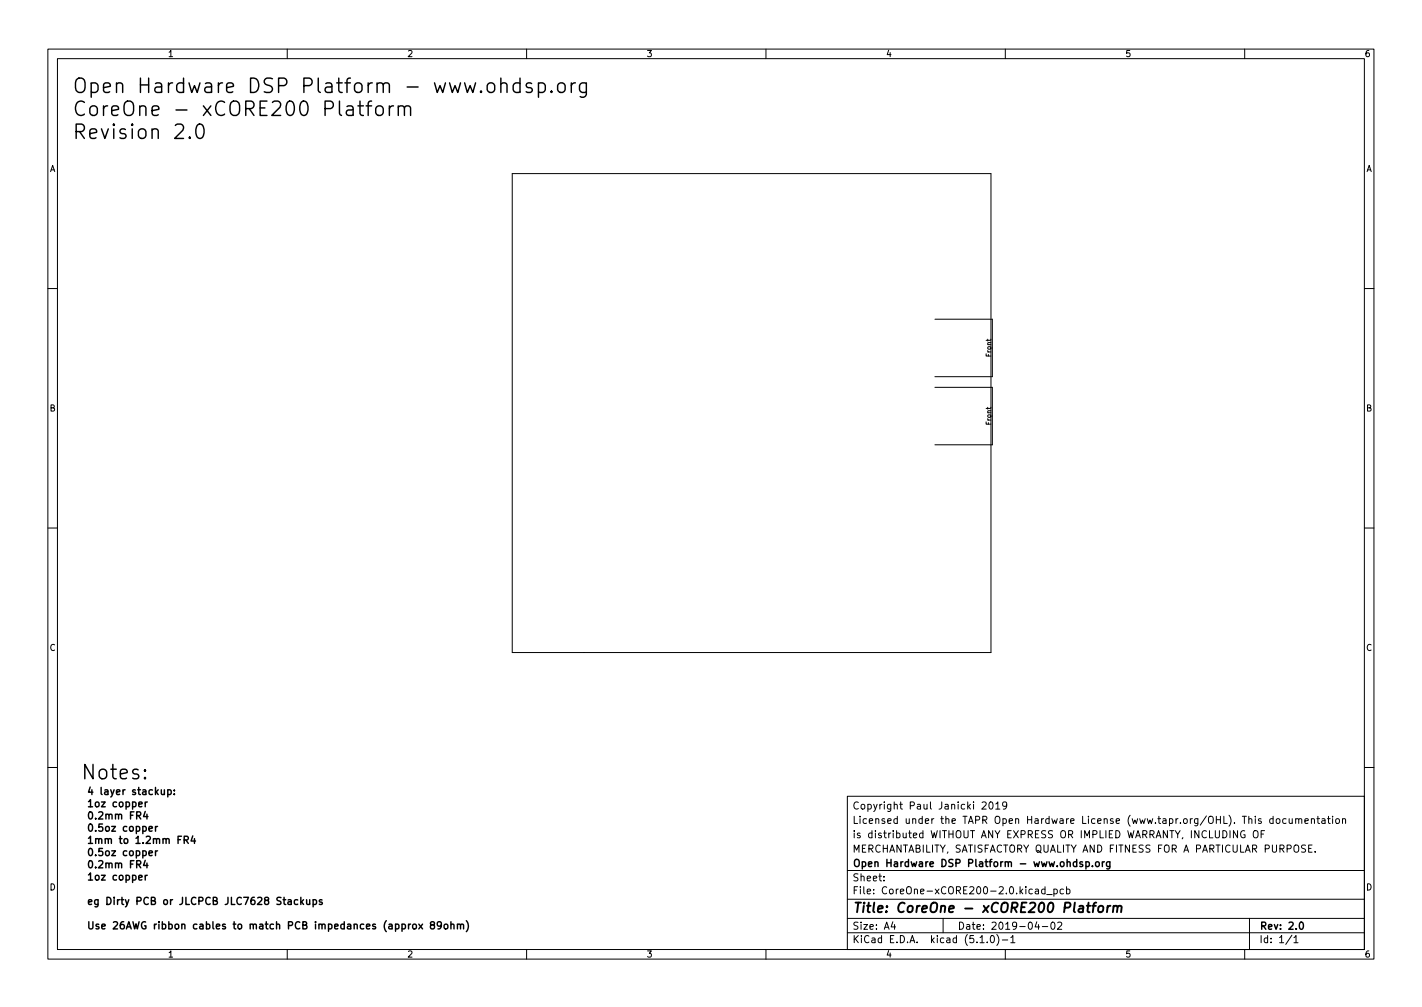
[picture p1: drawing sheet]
<svg xmlns="http://www.w3.org/2000/svg" width="297mm" height="210mm" viewBox="0 0 297 210" stroke-linecap="round" stroke-linejoin="round" font-family="sans-serif">
<defs><g id="words">
<g font-size="4.2">
<text x="15" y="19.4">Open Hardware DSP Platform - www.ohdsp.org</text>
<text x="15" y="24.2">CoreOne - xCORE200 Platform</text>
<text x="15" y="29">Revision 2.0</text>
<text x="17.5" y="162.7">Notes:</text>
</g>
<text font-size="2.8" x="178" y="190.6">Title: CoreOne - xCORE200 Platform</text>
<g font-size="2.1">
<text x="18" y="166">4 layer stackup:</text>
<text x="18" y="168.5">1oz copper</text>
<text x="18" y="171.1">0.2mm FR4</text>
<text x="18" y="173.6">0.5oz copper</text>
<text x="178" y="172">Licensed under the TAPR Open Hardware License (www.tapr.org/OHL). This documentation</text>
<text x="178" y="169">Copyright Paul Janicki 2019</text>
<text x="18" y="176.2">1mm to 1.2mm FR4</text>
<text x="18" y="178.7">0.5oz copper</text>
<text x="178" y="178">MERCHANTABILITY, SATISFACTORY QUALITY AND FITNESS FOR A PARTICULAR PURPOSE.</text>
<text x="178" y="175">is distributed WITHOUT ANY EXPRESS OR IMPLIED WARRANTY, INCLUDING OF</text>
<text x="18" y="181.3">0.2mm FR4</text>
<text x="18" y="183.8">1oz copper</text>
<text x="178" y="184">Sheet:</text>
<text x="178" y="181">Open Hardware DSP Platform - www.ohdsp.org</text>
<text x="18" y="188.9">eg Dirty PCB or JLCPCB JLC7628 Stackups</text>
<text x="178" y="186.7">File: CoreOne-xCORE200-2.0.kicad_pcb</text>
<text x="18" y="194">Use 26AWG ribbon cables to match PCB impedances (approx 89ohm)</text>
<text x="178" y="196.9">KiCad E.D.A. kicad (5.1.0)-1</text>
<text x="178" y="194.1">Size: A4</text>
<text x="200" y="194.1">Date: 2019-04-02</text>
<text x="263" y="194.1">Rev: 2.0</text>
<text x="263" y="196.9">Id: 1/1</text>
</g>
<g font-size="1.8">
<text x="35" y="11.9">1</text>
<text x="85" y="11.9">2</text>
<text x="135" y="11.9">3</text>
<text x="185" y="11.9">4</text>
<text x="235" y="11.9">5</text>
<text x="285" y="11.9">6</text>
<text x="10.3" y="35.9">A</text>
<text x="285.3" y="35.9">A</text>
<text x="10.3" y="85.9">B</text>
<text x="285.3" y="85.9">B</text>
<text x="10.3" y="135.9">C</text>
<text x="285.3" y="135.9">C</text>
<text x="10.3" y="185.9">D</text>
<text x="285.3" y="185.9">D</text>
<text x="35" y="199.9">1</text>
<text x="85" y="199.9">2</text>
<text x="135" y="199.9">3</text>
<text x="185" y="199.9">4</text>
<text x="235" y="199.9">5</text>
<text x="285" y="199.9">6</text>
</g>
<g font-size="1.4">
<text x="207" y="74.4" transform="rotate(-90 207 74.4)">Front</text>
<text x="207" y="88.7" transform="rotate(-90 207 88.7)">Front</text>
</g>
</g></defs>
<g fill="none" stroke="#000" stroke-width=".21">
<path d="M10 10.2h277v190.1h-277zM12 12.2h273v186.1h-273zM60 10.2v2M110 10.2v2M160 10.2v2M210 10.2v2M260 10.2v2M107 36.2h100v100h-100zM10 60.2h2M195.3 66.7h12v12h-12M285 60.2h2M195.3 80.9h12v12h-12"/>
<path d="M10 110.2h2M285 110.2h2M10 160.2h2M177 166.3h108v32h-108zM205.1 167.6l.6-.2 .3 .5-.9 1h.9M206.7 167.6l.2-.2a.8 .8 0 0 1 .6 .8 .8 .8 0 0 1-.6 .7l-.2-.1-.1-.4zM208 167.9l.4-.5v1.5M208 168.9h.9M210.3 168.1l-.3 .3-.4-.1-.2-.2 .2-.6 .4-.1 .2 .2a.99 .99 0 0 1-.3 1.3h-.3M258.5 173.4v1.5l-.9-1.5v1.5M260 173.5a.7 .7 0 0 0-.9 .7 .7 .7 0 0 0 .9 .7l.1-.6h-.3M262 173.5l.1-.1a.5 .5 0 0 1 .7 .5v.5a.5 .5 0 0 1-.5 .6 .5 .5 0 0 1-.5-.6v-.5z"/>
<path d="M263.4 174.1h.5M264.1 173.4h-.7v1.5M265.9 171l-.4-.1-.3 .3 .2 .7h.5M265.9 170.4v1.5M266.7 171l.4-.1 .3 .3v.4l-.3 .3h-.4l-.1-.3zM268.6 171l-.4-.1-.3 .3 .2 .7h.5M269.3 170.9l.1 1h.3l.2-.1M269.9 170.9v1M270.6 171.1l.3-.2 .3 .1 .1 .9M270.6 170.9v1M271.3 171.1l.2-.2 .4 .1v.9M272.6 171.4l.7-.1-.1-.3-.4-.1-.2 .2v.8h.6"/>
<path d="M272.7 176.5l-.6-.1-.2 .3 .1 .4 .6 .3v.4l-.2 .1h-.5M273.4 177.1h.5M273.9 171.1l.2-.2 .4 .1 .1 .9M273.9 170.9v1M274.1 176.4h-.7v1.5h.7M274.7 177.8v.1M275.1 170.9h.5M275.3 170.4v1.3l.3 .2M276.1 171h.6l.1 .9M276.8 171.3l-.5 .1-.2 .2 .2 .3h.5M277.3 170.9h.6M277.5 170.4v1.3l.4 .2"/>
<path d="M278.4 170.4v.2M278.4 170.9v1M279.1 171l.4-.1 .3 .3v.4l-.3 .3h-.4l-.1-.3zM280.4 171.1l.2-.2 .4 .1 .1 .9M280.4 170.9v1M285 160.2h2M60 198.3v2M110 198.3v2M160 198.3v2M177 194.8h108M177 191.8h108M177 187.8h108"/>
<path d="M177 181.8h108M184.6 183.8v.1M184.6 183v.1M186.5 192.5l-.4 1h1M186.9 193v1M197 191.8v3M204.7 195.8l.4-.5v1.5M204.7 196.8h.9M206.2 196.7v.1M207 195.5l.2-.2a.8 .8 0 0 1 .5 .8 .8 .8 0 0 1-.5 .7l-.2-.1-.1-.4zM208.2 195.1a1.72 1.72 0 0 1 0 2.3M209.4 196.3h1.1"/>
<path d="M210 198.3v2M211.1 195.8l.5-.5v1.5M211.1 196.8h.9M216.3 185.7h.6v.9M216.6 192.5l-.4 1h.9M216.9 186l-.5 .1-.2 .2 .2 .3h.5M216.9 193v1M217.7 193.5h1.2M218.3 185.7l-.4-.1-.3 .3 .1 .7h.6M218.3 185.1v1.5M218.6 186.8h1.2M219.6 192.7l.3-.2a.8 .8 0 0 1 .5 .8 .8 .8 0 0 1-.5 .7l-.3-.1-.1-.4z"/>
<path d="M220.1 185.7l.5-.1 .3 .3-.2 .7h-.6M220.1 185.6v1.5M220.9 192.7l.6-.2 .3 .5-.9 1h.9M222.1 185.7l-.4-.1-.3 .3 .2 .7h.5M222.8 185.7l.4-.1 .3 .3-.1 .7h-.6M222.8 185.1v1.5M260 198.3v2M261 191.8v6.5M269.9 195.3l-1.3 1.9M270.3 195.8l.4-.5v1.5M270.3 196.8h.8"/>
</g>
<g fill="none" stroke="#000" stroke-width=".3">
<path d="M111.1 17.4l-.8-.1-.4 .4 .2 .5 1 .2 .1 .3-.1 .5-.3 .1-.9-.1M112.5 17.4l.8-.1 .6 .6v.8l-.3 .5-.3 .1-.8-.1M112.5 17.3v3M115.2 19l.1 .2-.1 .1-.1-.1 .1-.2v.3M116.6 17.6a.81 .81 0 0 1 .8-.3 .81 .81 0 0 1 .7 .6v.8a.81 .81 0 0 1-.8 .6 .81 .81 0 0 1-.8-.6v-.8zM119.3 17.3v2M120.2 17.3a.77 .77 0 0 0-.9 .6M122.5 17.3v2.4a.81 .81 0 0 1-1.3 .5M122.5 17.4l-.9-.1-.5 .6v.8l.2 .5 .3 .1 .9-.1M41.3 26a.71 .71 0 0 1 1.2 .5 1.76 1.76 0 0 1-.6 2.4 .77 .77 0 0 1-.8-.6 2.34 2.34 0 0 1 .2-2.3zM76.5 22.1h1.1M77.6 21.1l-.5 .1-.2 .3v2.6"/>
<path d="M78.8 22.2a.81 .81 0 0 1 1.3 .5v.8a.81 .81 0 0 1-.8 .6 .81 .81 0 0 1-.8-.6v-.8zM81.3 22.1v2M82.2 22.1a.77 .77 0 0 0-.9 .6M83.2 22.4a.75 .75 0 0 1 1.3 .1v1.6M83.2 22.1v2M84.5 22.5l.4-.4 .7 .1 .2 .3v1.6M30.3 169.4l-.3 1.1h.9M30.3 179.6l-.3 1.1h.9M30.3 167.5v1M30.7 170v1M30.8 167.5l-.5 .2M31.1 173.1l.7-.2v-.3h-.5l-.2 .2 .1 .7h.6"/>
<path d="M31.1 178.2l.7-.2v-.3h-.5l-.2 .2 .1 .7h.6M32.5 172.6v1M32.5 177.7v1M32.9 172.6l-.4 .2M32.9 177.7l-.4 .2M33.7 164.9l.1 .9 .3 .1 .2-.1M34.3 164.9v1M35.1 165l.4-.1 .3 .3-.2 .6h-.5M35.1 164.9v1.5M36.4 165.8v.1M36.4 165v.1M37.9 174.6h-.7v1.5"/>
<path d="M38.5 175.4l.7-.1 .1-.2v-.4l-.8-.1v1.5M38.8 175.4l.5 .7M40.3 174.5l-.4 1.1h.9M40.6 175.1v1M226.8 179.9v1.5M230.3 179.9v1M230.7 179.9l-.4 .3M231.8 179.9v1.2l-.2 .3h-.4M30.3 182.8v1M30.7 180.2v1M30.8 182.8l-.5 .2M62.2 187.9h-.4l-.3 .2 .1 .7h.6"/>
<path d="M62.8 187.4v1.5M63 188.3l.4 .6M63.4 187.9l-.6 .5M64.1 187.9v.9l.4 .1 .2-.2M64.7 187.9v1M65.4 187.9h.4l.3 .2-.1 .7h-.6M65.4 187.9v1.5M67.3 187.9h-.4l-.2 .2 .1 .2 .5 .1v.4h-.6M87.5 193l.8 1M88.3 193l-.8 1M90.2 193.1l-.3-.3 .1-.2 .2-.1h.4l.2 .2-.1 .3-.6 .2-.2 .2 .1 .4 .2 .2 .4-.1 .2-.2-.1-.5-.2-.1M92.2 193.1l-.3 .3-.4-.1-.2-.2 .2-.6h.4l.2 .1a.99 .99 0 0 1-.3 1.4h-.3"/>
<path d="M92.8 193.1l.3-.1 .4 .1 .1 .6-.2 .2-.3 .1-.3-.2zM94.2 193.1l.2-.1h.4v1M94.2 192.5v1.5M95.6 193.1l.2-.1h.3l.1 1M95.6 193v1M96.2 193.2l.2-.2h.4v1M97.4 192.2a1.72 1.72 0 0 1 0 2.3M226.1 180l-.3-.1-.2 .2v.3l.5 .1v.4h-.5M226.8 180l.5-.1 .3 .3-.2 .7h-.6M228.2 180.8v.1M228.9 180.1l.2-.2 .5 .2v.5l-.1 .3h-.4l-.2-.1zM231.8 180l-.4-.1-.3 .3 .2 .7h.5"/>
<path d="M271.6 192.6l.2-.1a.8 .8 0 0 1 .5 .8 .8 .8 0 0 1-.5 .7 1 1 0 0 1-.2-1.4z"/>
</g>
<path d="M227 189.1h.8M227.4 188.5l-.2 1.7v.2l.4 .1M228.2 189.1h.7M229 188.5l-.4 .1-.1 .1-.2 1.8M229.6 189.3l.1-.1a.5 .5 0 0 1 .8 .3l-.1 .6-.2 .3a.5 .5 0 0 1-.8-.3zM231.4 189.1l-.2 1.4M232 189.1l-.4 .1-.3 .3M232.6 189.3l.3-.2 .5 .1-.1 1.3M232.6 189.1l-.1 1.4M233.5 189.4a.5 .5 0 0 1 .7-.2v1.3" fill="none" stroke="#000" stroke-width=".4"/>
<use href="#words"/>
</svg>
